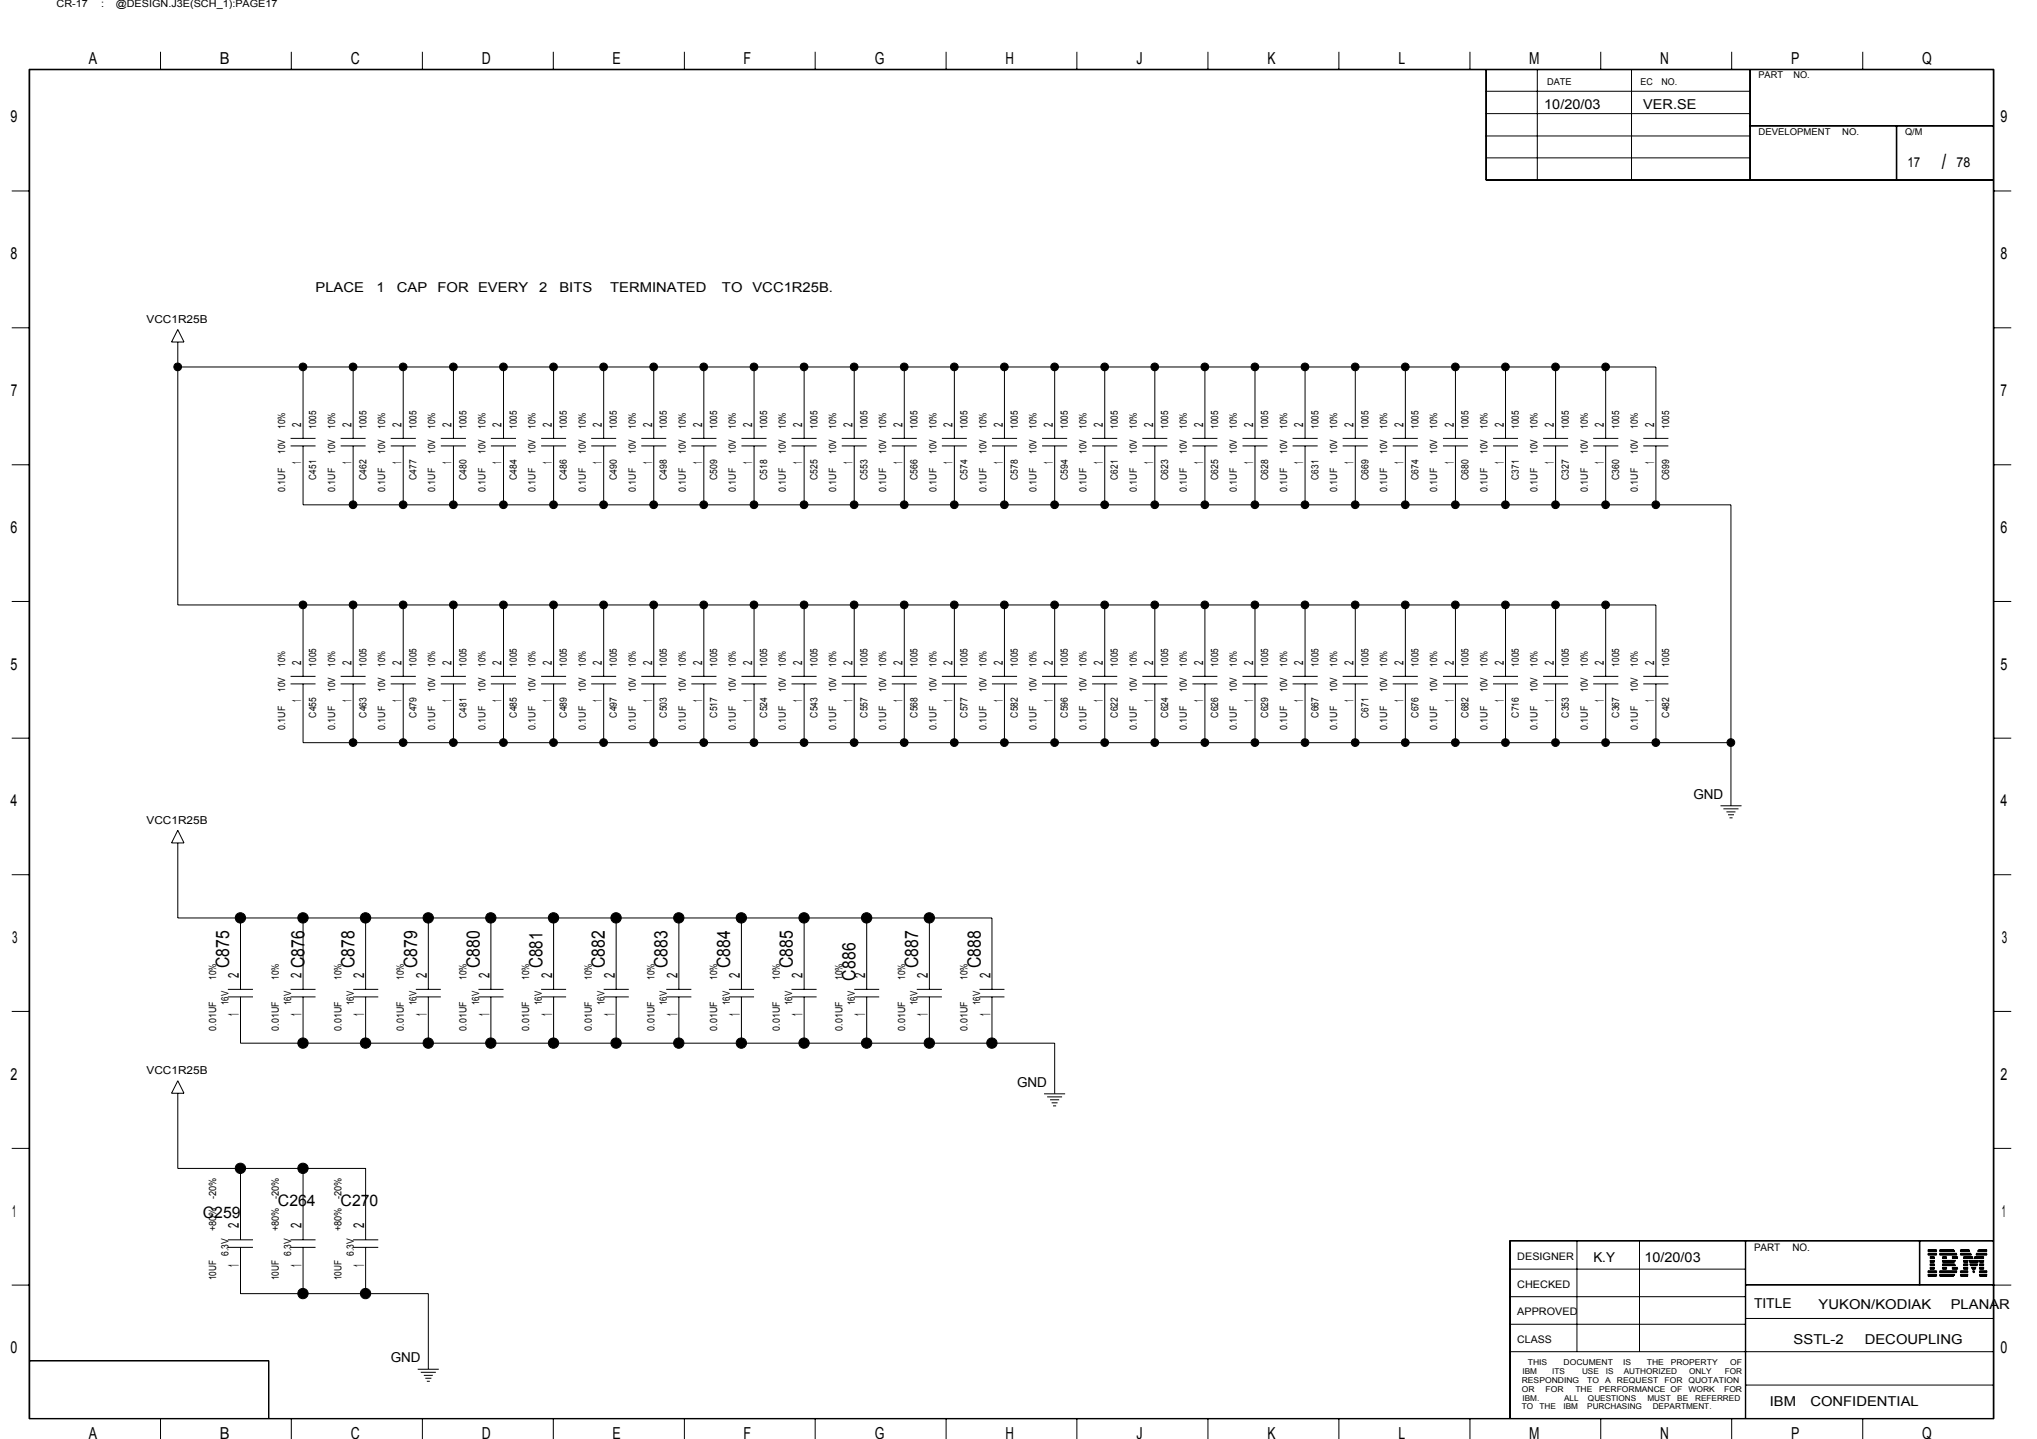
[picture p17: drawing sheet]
<svg xmlns="http://www.w3.org/2000/svg" width="297mm" height="210mm" viewBox="0 0 297 210" stroke-linecap="round" stroke-linejoin="round" font-family="sans-serif">
<defs><g id="words">
<text font-size="3.1" x="283.2" y="24.6">/</text>
<g font-size="2.7">
<text x="33.4" y="141.2" transform="rotate(-90 33.4 141.2)">C875</text>
<text x="44.4" y="141.2" transform="rotate(-90 44.4 141.2)">C876</text>
<text x="51.7" y="141.2" transform="rotate(-90 51.7 141.2)">C878</text>
<text x="60.8" y="141.2" transform="rotate(-90 60.8 141.2)">C879</text>
<text x="70" y="141.2" transform="rotate(-90 70 141.2)">C880</text>
<text x="79.1" y="141.2" transform="rotate(-90 79.1 141.2)">C881</text>
<text x="88.2" y="141.2" transform="rotate(-90 88.2 141.2)">C882</text>
<text x="97.3" y="141.2" transform="rotate(-90 97.3 141.2)">C883</text>
<text x="106.5" y="141.2" transform="rotate(-90 106.5 141.2)">C884</text>
<text x="115.6" y="141.2" transform="rotate(-90 115.6 141.2)">C885</text>
<text x="124.8" y="143" transform="rotate(-90 124.8 143)">C886</text>
<text x="133.9" y="141.2" transform="rotate(-90 133.9 141.2)">C887</text>
<text x="143" y="141.2" transform="rotate(-90 143 141.2)">C888</text>
</g>
<g font-size="2.4">
<text x="13" y="9.4">A</text>
<text x="32" y="9.4">B</text>
<text x="51.2" y="9.4">C</text>
<text x="70.2" y="9.4">D</text>
<text x="89.3" y="9.4">E</text>
<text x="108.4" y="9.4">F</text>
<text x="127.5" y="9.4">G</text>
<text x="146.6" y="9.4">H</text>
<text x="165.7" y="9.4">J</text>
<text x="184.8" y="9.4">K</text>
<text x="203.9" y="9.4">L</text>
<text x="223" y="9.4">M</text>
<text x="242.1" y="9.4">N</text>
<text x="261.2" y="9.4">P</text>
<text x="280.3" y="9.4">Q</text>
<text x="1.5" y="17.9">9</text>
<text x="291.7" y="17.9">9</text>
<text x="1.5" y="37.8">8</text>
<text x="291.7" y="37.8">8</text>
<text x="1.6" y="57.8">7</text>
<text x="291.7" y="57.8">7</text>
<text x="1.5" y="77.7">6</text>
<text x="291.7" y="77.7">6</text>
<text x="1.5" y="97.7">5</text>
<text x="291.7" y="97.7">5</text>
<text x="1.5" y="117.6">4</text>
<text x="291.7" y="117.6">4</text>
<text x="1.8" y="137.5">3</text>
<text x="291.9" y="137.5">3</text>
<text x="1.5" y="157.5">2</text>
<text x="291.7" y="157.5">2</text>
<text x="1.8" y="177.5">1</text>
<text x="291.9" y="177.5">1</text>
<text x="1.5" y="197.4">0</text>
<text x="291.7" y="197.4">0</text>
<text x="13" y="209.9">A</text>
<text x="32" y="209.9">B</text>
<text x="51.2" y="209.9">C</text>
<text x="70.2" y="209.9">D</text>
<text x="89.3" y="209.9">E</text>
<text x="108.4" y="209.9">F</text>
<text x="127.5" y="209.9">G</text>
<text x="146.6" y="209.9">H</text>
<text x="165.7" y="209.9">J</text>
<text x="184.8" y="209.9">K</text>
<text x="203.9" y="209.9">L</text>
<text x="223" y="209.9">M</text>
<text x="242.1" y="209.9">N</text>
<text x="261.2" y="209.9">P</text>
<text x="280.3" y="209.9">Q</text>
</g>
<g font-size="2.3">
<text x="29.6" y="177.7">C259</text>
<text x="40.5" y="175.9">C264</text>
<text x="49.7" y="175.9">C270</text>
</g>
<g font-size="2.2">
<text x="34.8" y="142.7" transform="rotate(-90 34.8 142.7)">2</text>
<text x="44" y="142.7" transform="rotate(-90 44 142.7)">2</text>
<text x="53.1" y="142.7" transform="rotate(-90 53.1 142.7)">2</text>
<text x="62.2" y="142.7" transform="rotate(-90 62.2 142.7)">2</text>
<text x="71.4" y="142.7" transform="rotate(-90 71.4 142.7)">2</text>
<text x="80.5" y="142.7" transform="rotate(-90 80.5 142.7)">2</text>
<text x="89.6" y="142.7" transform="rotate(-90 89.6 142.7)">2</text>
<text x="98.8" y="142.7" transform="rotate(-90 98.8 142.7)">2</text>
<text x="107.9" y="142.7" transform="rotate(-90 107.9 142.7)">2</text>
<text x="117" y="142.7" transform="rotate(-90 117 142.7)">2</text>
<text x="126.2" y="142.7" transform="rotate(-90 126.2 142.7)">2</text>
<text x="135.3" y="142.7" transform="rotate(-90 135.3 142.7)">2</text>
<text x="144.4" y="142.7" transform="rotate(-90 144.4 142.7)">2</text>
<text x="34.8" y="148.3" transform="rotate(-90 34.8 148.3)">1</text>
<text x="44" y="148.3" transform="rotate(-90 44 148.3)">1</text>
<text x="53.1" y="148.3" transform="rotate(-90 53.1 148.3)">1</text>
<text x="62.2" y="148.3" transform="rotate(-90 62.2 148.3)">1</text>
<text x="71.4" y="148.3" transform="rotate(-90 71.4 148.3)">1</text>
<text x="80.5" y="148.3" transform="rotate(-90 80.5 148.3)">1</text>
<text x="89.6" y="148.3" transform="rotate(-90 89.6 148.3)">1</text>
<text x="98.8" y="148.3" transform="rotate(-90 98.8 148.3)">1</text>
<text x="107.9" y="148.3" transform="rotate(-90 107.9 148.3)">1</text>
<text x="117" y="148.3" transform="rotate(-90 117 148.3)">1</text>
<text x="126.2" y="148.3" transform="rotate(-90 126.2 148.3)">1</text>
<text x="135.3" y="148.3" transform="rotate(-90 135.3 148.3)">1</text>
<text x="144.4" y="148.3" transform="rotate(-90 144.4 148.3)">1</text>
<text x="34.8" y="179.2" transform="rotate(-90 34.8 179.2)">2</text>
<text x="44" y="179.2" transform="rotate(-90 44 179.2)">2</text>
<text x="53.1" y="179.2" transform="rotate(-90 53.1 179.2)">2</text>
<text x="34.8" y="184.8" transform="rotate(-90 34.8 184.8)">1</text>
<text x="44" y="184.8" transform="rotate(-90 44 184.8)">1</text>
<text x="53.1" y="184.8" transform="rotate(-90 53.1 184.8)">1</text>
</g>
<g font-size="2">
<text x="225.2" y="15.9">10/20/03</text>
<text x="239.6" y="15.9">VER.SE</text>
<text x="278.1" y="24.3">17</text>
<text x="285.3" y="24.3">78</text>
<text x="46" y="42.6">PLACE</text>
<text x="54.9" y="42.6">1</text>
<text x="57.9" y="42.6">CAP</text>
<text x="63.8" y="42.6">FOR EVERY</text>
<text x="78.6" y="42.6">2</text>
<text x="81.6" y="42.6">BITS</text>
<text x="89" y="42.6">TERMINATED</text>
<text x="105.3" y="42.6">TO</text>
<text x="109.7" y="42.6">VCC1R25B.</text>
<text x="246.9" y="116.5">GND</text>
<text x="148.3" y="158.5">GND</text>
<text x="232.3" y="184.1">K.Y</text>
<text x="239.8" y="184.1">10/20/03</text>
<text x="255.8" y="190.8">TITLE</text>
<text x="265.2" y="190.9">YUKON/KODIAK</text>
<text x="284.5" y="190.9">PLANAR</text>
<text x="261.6" y="196">SSTL-2</text>
<text x="271.9" y="196">DECOUPLING</text>
<text x="57" y="198.7">GND</text>
<text x="258.1" y="205.1">IBM</text>
<text x="264" y="205.1">CONFIDENTIAL</text>
</g>
<g font-size="1.8">
<text x="43.9" y="62.3" transform="rotate(-90 43.9 62.3)">2</text>
<text x="51.2" y="62.3" transform="rotate(-90 51.2 62.3)">2</text>
<text x="58.5" y="62.3" transform="rotate(-90 58.5 62.3)">2</text>
<text x="65.8" y="62.3" transform="rotate(-90 65.8 62.3)">2</text>
<text x="73.1" y="62.3" transform="rotate(-90 73.1 62.3)">2</text>
<text x="80.5" y="62.3" transform="rotate(-90 80.5 62.3)">2</text>
<text x="87.8" y="62.3" transform="rotate(-90 87.8 62.3)">2</text>
<text x="95.1" y="62.3" transform="rotate(-90 95.1 62.3)">2</text>
<text x="102.4" y="62.3" transform="rotate(-90 102.4 62.3)">2</text>
<text x="109.7" y="62.3" transform="rotate(-90 109.7 62.3)">2</text>
<text x="117" y="62.3" transform="rotate(-90 117 62.3)">2</text>
<text x="124.3" y="62.3" transform="rotate(-90 124.3 62.3)">2</text>
<text x="131.6" y="62.3" transform="rotate(-90 131.6 62.3)">2</text>
<text x="138.9" y="62.3" transform="rotate(-90 138.9 62.3)">2</text>
<text x="146.2" y="62.3" transform="rotate(-90 146.2 62.3)">2</text>
<text x="153.5" y="62.3" transform="rotate(-90 153.5 62.3)">2</text>
<text x="160.8" y="62.3" transform="rotate(-90 160.8 62.3)">2</text>
<text x="168.1" y="62.3" transform="rotate(-90 168.1 62.3)">2</text>
<text x="175.4" y="62.3" transform="rotate(-90 175.4 62.3)">2</text>
<text x="182.7" y="62.3" transform="rotate(-90 182.7 62.3)">2</text>
<text x="190.1" y="62.3" transform="rotate(-90 190.1 62.3)">2</text>
<text x="197.4" y="62.3" transform="rotate(-90 197.4 62.3)">2</text>
<text x="204.7" y="62.3" transform="rotate(-90 204.7 62.3)">2</text>
<text x="212" y="62.3" transform="rotate(-90 212 62.3)">2</text>
<text x="219.3" y="62.3" transform="rotate(-90 219.3 62.3)">2</text>
<text x="226.6" y="62.3" transform="rotate(-90 226.6 62.3)">2</text>
<text x="233.9" y="62.3" transform="rotate(-90 233.9 62.3)">2</text>
<text x="241.2" y="62.3" transform="rotate(-90 241.2 62.3)">2</text>
<text x="43.9" y="67.7" transform="rotate(-90 43.9 67.7)">1</text>
<text x="51.2" y="67.7" transform="rotate(-90 51.2 67.7)">1</text>
<text x="58.5" y="67.7" transform="rotate(-90 58.5 67.7)">1</text>
<text x="65.8" y="67.7" transform="rotate(-90 65.8 67.7)">1</text>
<text x="73.1" y="67.7" transform="rotate(-90 73.1 67.7)">1</text>
<text x="80.5" y="67.7" transform="rotate(-90 80.5 67.7)">1</text>
<text x="87.8" y="67.7" transform="rotate(-90 87.8 67.7)">1</text>
<text x="95.1" y="67.7" transform="rotate(-90 95.1 67.7)">1</text>
<text x="102.4" y="67.7" transform="rotate(-90 102.4 67.7)">1</text>
<text x="109.7" y="67.7" transform="rotate(-90 109.7 67.7)">1</text>
<text x="117" y="67.7" transform="rotate(-90 117 67.7)">1</text>
<text x="124.3" y="67.7" transform="rotate(-90 124.3 67.7)">1</text>
<text x="131.6" y="67.7" transform="rotate(-90 131.6 67.7)">1</text>
<text x="138.9" y="67.7" transform="rotate(-90 138.9 67.7)">1</text>
<text x="146.2" y="67.7" transform="rotate(-90 146.2 67.7)">1</text>
<text x="153.5" y="67.7" transform="rotate(-90 153.5 67.7)">1</text>
<text x="160.8" y="67.7" transform="rotate(-90 160.8 67.7)">1</text>
<text x="168.1" y="67.7" transform="rotate(-90 168.1 67.7)">1</text>
<text x="175.4" y="67.7" transform="rotate(-90 175.4 67.7)">1</text>
<text x="182.7" y="67.7" transform="rotate(-90 182.7 67.7)">1</text>
<text x="190.1" y="67.7" transform="rotate(-90 190.1 67.7)">1</text>
<text x="197.4" y="67.7" transform="rotate(-90 197.4 67.7)">1</text>
<text x="204.7" y="67.7" transform="rotate(-90 204.7 67.7)">1</text>
<text x="212" y="67.7" transform="rotate(-90 212 67.7)">1</text>
<text x="219.3" y="67.7" transform="rotate(-90 219.3 67.7)">1</text>
<text x="226.6" y="67.7" transform="rotate(-90 226.6 67.7)">1</text>
<text x="233.9" y="67.7" transform="rotate(-90 233.9 67.7)">1</text>
<text x="241.2" y="67.7" transform="rotate(-90 241.2 67.7)">1</text>
<text x="43.9" y="97" transform="rotate(-90 43.9 97)">2</text>
<text x="51.2" y="97" transform="rotate(-90 51.2 97)">2</text>
<text x="58.5" y="97" transform="rotate(-90 58.5 97)">2</text>
<text x="65.8" y="97" transform="rotate(-90 65.8 97)">2</text>
<text x="73.1" y="97" transform="rotate(-90 73.1 97)">2</text>
<text x="80.5" y="97" transform="rotate(-90 80.5 97)">2</text>
<text x="87.8" y="97" transform="rotate(-90 87.8 97)">2</text>
<text x="95.1" y="97" transform="rotate(-90 95.1 97)">2</text>
<text x="102.4" y="97" transform="rotate(-90 102.4 97)">2</text>
<text x="109.7" y="97" transform="rotate(-90 109.7 97)">2</text>
<text x="117" y="97" transform="rotate(-90 117 97)">2</text>
<text x="124.3" y="97" transform="rotate(-90 124.3 97)">2</text>
<text x="131.6" y="97" transform="rotate(-90 131.6 97)">2</text>
<text x="138.9" y="97" transform="rotate(-90 138.9 97)">2</text>
<text x="146.2" y="97" transform="rotate(-90 146.2 97)">2</text>
<text x="153.5" y="97" transform="rotate(-90 153.5 97)">2</text>
<text x="160.8" y="97" transform="rotate(-90 160.8 97)">2</text>
<text x="168.1" y="97" transform="rotate(-90 168.1 97)">2</text>
<text x="175.4" y="97" transform="rotate(-90 175.4 97)">2</text>
<text x="182.7" y="97" transform="rotate(-90 182.7 97)">2</text>
<text x="190.1" y="97" transform="rotate(-90 190.1 97)">2</text>
<text x="197.4" y="97" transform="rotate(-90 197.4 97)">2</text>
<text x="204.7" y="97" transform="rotate(-90 204.7 97)">2</text>
<text x="212" y="97" transform="rotate(-90 212 97)">2</text>
<text x="219.3" y="97" transform="rotate(-90 219.3 97)">2</text>
<text x="226.6" y="97" transform="rotate(-90 226.6 97)">2</text>
<text x="233.9" y="97" transform="rotate(-90 233.9 97)">2</text>
<text x="241.2" y="97" transform="rotate(-90 241.2 97)">2</text>
<text x="43.9" y="102.4" transform="rotate(-90 43.9 102.4)">1</text>
<text x="51.2" y="102.4" transform="rotate(-90 51.2 102.4)">1</text>
<text x="58.5" y="102.4" transform="rotate(-90 58.5 102.4)">1</text>
<text x="65.8" y="102.4" transform="rotate(-90 65.8 102.4)">1</text>
<text x="73.1" y="102.4" transform="rotate(-90 73.1 102.4)">1</text>
<text x="80.5" y="102.4" transform="rotate(-90 80.5 102.4)">1</text>
<text x="87.8" y="102.4" transform="rotate(-90 87.8 102.4)">1</text>
<text x="95.1" y="102.4" transform="rotate(-90 95.1 102.4)">1</text>
<text x="102.4" y="102.4" transform="rotate(-90 102.4 102.4)">1</text>
<text x="109.7" y="102.4" transform="rotate(-90 109.7 102.4)">1</text>
<text x="117" y="102.4" transform="rotate(-90 117 102.4)">1</text>
<text x="124.3" y="102.4" transform="rotate(-90 124.3 102.4)">1</text>
<text x="131.6" y="102.4" transform="rotate(-90 131.6 102.4)">1</text>
<text x="138.9" y="102.4" transform="rotate(-90 138.9 102.4)">1</text>
<text x="146.2" y="102.4" transform="rotate(-90 146.2 102.4)">1</text>
<text x="153.5" y="102.4" transform="rotate(-90 153.5 102.4)">1</text>
<text x="160.8" y="102.4" transform="rotate(-90 160.8 102.4)">1</text>
<text x="168.1" y="102.4" transform="rotate(-90 168.1 102.4)">1</text>
<text x="175.4" y="102.4" transform="rotate(-90 175.4 102.4)">1</text>
<text x="182.7" y="102.4" transform="rotate(-90 182.7 102.4)">1</text>
<text x="190.1" y="102.4" transform="rotate(-90 190.1 102.4)">1</text>
<text x="197.4" y="102.4" transform="rotate(-90 197.4 102.4)">1</text>
<text x="204.7" y="102.4" transform="rotate(-90 204.7 102.4)">1</text>
<text x="212" y="102.4" transform="rotate(-90 212 102.4)">1</text>
<text x="219.3" y="102.4" transform="rotate(-90 219.3 102.4)">1</text>
<text x="226.6" y="102.4" transform="rotate(-90 226.6 102.4)">1</text>
<text x="233.9" y="102.4" transform="rotate(-90 233.9 102.4)">1</text>
<text x="241.2" y="102.4" transform="rotate(-90 241.2 102.4)">1</text>
</g>
<g font-size="1.6">
<text x="21.4" y="47.1">VCC1R25B</text>
<text x="21.4" y="120.2">VCC1R25B</text>
<text x="21.4" y="156.7">VCC1R25B</text>
</g>
<g font-size="1.5">
<text x="8.3" y="1">CR-17</text>
<text x="14.7" y="1">:</text>
<text x="16.9" y="1">@DESIGN.J3E(SCH_1):PAGE17</text>
<text x="41.6" y="62.6" transform="rotate(-90 41.6 62.6)">10%</text>
<text x="46.1" y="62.6" transform="rotate(-90 46.1 62.6)">1005</text>
<text x="48.9" y="62.6" transform="rotate(-90 48.9 62.6)">10%</text>
<text x="53.4" y="62.6" transform="rotate(-90 53.4 62.6)">1005</text>
<text x="56.2" y="62.6" transform="rotate(-90 56.2 62.6)">10%</text>
<text x="60.7" y="62.6" transform="rotate(-90 60.7 62.6)">1005</text>
<text x="63.5" y="62.6" transform="rotate(-90 63.5 62.6)">10%</text>
<text x="68" y="62.6" transform="rotate(-90 68 62.6)">1005</text>
<text x="70.8" y="62.6" transform="rotate(-90 70.8 62.6)">10%</text>
<text x="75.3" y="62.6" transform="rotate(-90 75.3 62.6)">1005</text>
<text x="78.1" y="62.6" transform="rotate(-90 78.1 62.6)">10%</text>
<text x="82.7" y="62.6" transform="rotate(-90 82.7 62.6)">1005</text>
<text x="85.4" y="62.6" transform="rotate(-90 85.4 62.6)">10%</text>
<text x="90" y="62.6" transform="rotate(-90 90 62.6)">1005</text>
<text x="92.7" y="62.6" transform="rotate(-90 92.7 62.6)">10%</text>
<text x="97.3" y="62.6" transform="rotate(-90 97.3 62.6)">1005</text>
<text x="100" y="62.6" transform="rotate(-90 100 62.6)">10%</text>
<text x="104.6" y="62.6" transform="rotate(-90 104.6 62.6)">1005</text>
<text x="107.3" y="62.6" transform="rotate(-90 107.3 62.6)">10%</text>
<text x="111.9" y="62.6" transform="rotate(-90 111.9 62.6)">1005</text>
<text x="114.6" y="62.6" transform="rotate(-90 114.6 62.6)">10%</text>
<text x="119.2" y="62.6" transform="rotate(-90 119.2 62.6)">1005</text>
<text x="121.9" y="62.6" transform="rotate(-90 121.9 62.6)">10%</text>
<text x="126.5" y="62.6" transform="rotate(-90 126.5 62.6)">1005</text>
<text x="129.2" y="62.6" transform="rotate(-90 129.2 62.6)">10%</text>
<text x="133.8" y="62.6" transform="rotate(-90 133.8 62.6)">1005</text>
<text x="136.5" y="62.6" transform="rotate(-90 136.5 62.6)">10%</text>
<text x="141.1" y="62.6" transform="rotate(-90 141.1 62.6)">1005</text>
<text x="143.8" y="62.6" transform="rotate(-90 143.8 62.6)">10%</text>
<text x="148.4" y="62.6" transform="rotate(-90 148.4 62.6)">1005</text>
<text x="151.1" y="62.6" transform="rotate(-90 151.1 62.6)">10%</text>
<text x="155.7" y="62.6" transform="rotate(-90 155.7 62.6)">1005</text>
<text x="158.5" y="62.6" transform="rotate(-90 158.5 62.6)">10%</text>
<text x="163" y="62.6" transform="rotate(-90 163 62.6)">1005</text>
<text x="165.8" y="62.6" transform="rotate(-90 165.8 62.6)">10%</text>
<text x="170.3" y="62.6" transform="rotate(-90 170.3 62.6)">1005</text>
<text x="173.1" y="62.6" transform="rotate(-90 173.1 62.6)">10%</text>
<text x="177.6" y="62.6" transform="rotate(-90 177.6 62.6)">1005</text>
<text x="180.4" y="62.6" transform="rotate(-90 180.4 62.6)">10%</text>
<text x="184.9" y="62.6" transform="rotate(-90 184.9 62.6)">1005</text>
<text x="187.7" y="62.6" transform="rotate(-90 187.7 62.6)">10%</text>
<text x="192.3" y="62.6" transform="rotate(-90 192.3 62.6)">1005</text>
<text x="195" y="62.6" transform="rotate(-90 195 62.6)">10%</text>
<text x="199.6" y="62.6" transform="rotate(-90 199.6 62.6)">1005</text>
<text x="202.3" y="62.6" transform="rotate(-90 202.3 62.6)">10%</text>
<text x="206.9" y="62.6" transform="rotate(-90 206.9 62.6)">1005</text>
<text x="209.6" y="62.6" transform="rotate(-90 209.6 62.6)">10%</text>
<text x="214.2" y="62.6" transform="rotate(-90 214.2 62.6)">1005</text>
<text x="216.9" y="62.6" transform="rotate(-90 216.9 62.6)">10%</text>
<text x="221.5" y="62.6" transform="rotate(-90 221.5 62.6)">1005</text>
<text x="224.2" y="62.6" transform="rotate(-90 224.2 62.6)">10%</text>
<text x="228.8" y="62.6" transform="rotate(-90 228.8 62.6)">1005</text>
<text x="231.5" y="62.6" transform="rotate(-90 231.5 62.6)">10%</text>
<text x="236.1" y="62.6" transform="rotate(-90 236.1 62.6)">1005</text>
<text x="238.8" y="62.6" transform="rotate(-90 238.8 62.6)">10%</text>
<text x="243.4" y="62.6" transform="rotate(-90 243.4 62.6)">1005</text>
<text x="41.6" y="71.8" transform="rotate(-90 41.6 71.8)">0.1UF</text>
<text x="41.6" y="66.2" transform="rotate(-90 41.6 66.2)">10V</text>
<text x="46.1" y="70" transform="rotate(-90 46.1 70)">C451</text>
<text x="48.9" y="71.8" transform="rotate(-90 48.9 71.8)">0.1UF</text>
<text x="48.9" y="66.2" transform="rotate(-90 48.9 66.2)">10V</text>
<text x="53.4" y="70" transform="rotate(-90 53.4 70)">C462</text>
<text x="56.2" y="71.8" transform="rotate(-90 56.2 71.8)">0.1UF</text>
<text x="56.2" y="66.2" transform="rotate(-90 56.2 66.2)">10V</text>
<text x="60.7" y="70" transform="rotate(-90 60.7 70)">C477</text>
<text x="63.5" y="71.8" transform="rotate(-90 63.5 71.8)">0.1UF</text>
<text x="63.5" y="66.2" transform="rotate(-90 63.5 66.2)">10V</text>
<text x="68" y="70" transform="rotate(-90 68 70)">C480</text>
<text x="70.8" y="71.8" transform="rotate(-90 70.8 71.8)">0.1UF</text>
<text x="70.8" y="66.2" transform="rotate(-90 70.8 66.2)">10V</text>
<text x="75.3" y="70" transform="rotate(-90 75.3 70)">C484</text>
<text x="78.1" y="71.8" transform="rotate(-90 78.1 71.8)">0.1UF</text>
<text x="78.1" y="66.2" transform="rotate(-90 78.1 66.2)">10V</text>
<text x="82.7" y="70" transform="rotate(-90 82.7 70)">C486</text>
<text x="85.4" y="71.8" transform="rotate(-90 85.4 71.8)">0.1UF</text>
<text x="85.4" y="66.2" transform="rotate(-90 85.4 66.2)">10V</text>
<text x="90" y="70" transform="rotate(-90 90 70)">C490</text>
<text x="92.7" y="71.8" transform="rotate(-90 92.7 71.8)">0.1UF</text>
<text x="92.7" y="66.2" transform="rotate(-90 92.7 66.2)">10V</text>
<text x="97.3" y="70" transform="rotate(-90 97.3 70)">C498</text>
<text x="100" y="71.8" transform="rotate(-90 100 71.8)">0.1UF</text>
<text x="100" y="66.2" transform="rotate(-90 100 66.2)">10V</text>
<text x="104.6" y="70" transform="rotate(-90 104.6 70)">C509</text>
<text x="107.3" y="71.8" transform="rotate(-90 107.3 71.8)">0.1UF</text>
<text x="107.3" y="66.2" transform="rotate(-90 107.3 66.2)">10V</text>
<text x="111.9" y="70" transform="rotate(-90 111.9 70)">C518</text>
<text x="114.6" y="71.8" transform="rotate(-90 114.6 71.8)">0.1UF</text>
<text x="114.6" y="66.2" transform="rotate(-90 114.6 66.2)">10V</text>
<text x="119.2" y="70" transform="rotate(-90 119.2 70)">C525</text>
<text x="121.9" y="71.8" transform="rotate(-90 121.9 71.8)">0.1UF</text>
<text x="121.9" y="66.2" transform="rotate(-90 121.9 66.2)">10V</text>
<text x="126.5" y="70" transform="rotate(-90 126.5 70)">C553</text>
<text x="129.2" y="71.8" transform="rotate(-90 129.2 71.8)">0.1UF</text>
<text x="129.2" y="66.2" transform="rotate(-90 129.2 66.2)">10V</text>
<text x="133.8" y="70" transform="rotate(-90 133.8 70)">C566</text>
<text x="136.5" y="71.8" transform="rotate(-90 136.5 71.8)">0.1UF</text>
<text x="136.5" y="66.2" transform="rotate(-90 136.5 66.2)">10V</text>
<text x="141.1" y="70" transform="rotate(-90 141.1 70)">C574</text>
<text x="143.8" y="71.8" transform="rotate(-90 143.8 71.8)">0.1UF</text>
<text x="143.8" y="66.2" transform="rotate(-90 143.8 66.2)">10V</text>
<text x="148.4" y="70" transform="rotate(-90 148.4 70)">C578</text>
<text x="151.1" y="71.8" transform="rotate(-90 151.1 71.8)">0.1UF</text>
<text x="151.1" y="66.2" transform="rotate(-90 151.1 66.2)">10V</text>
<text x="155.7" y="70" transform="rotate(-90 155.7 70)">C594</text>
<text x="158.5" y="71.8" transform="rotate(-90 158.5 71.8)">0.1UF</text>
<text x="158.5" y="66.2" transform="rotate(-90 158.5 66.2)">10V</text>
<text x="163" y="70" transform="rotate(-90 163 70)">C621</text>
<text x="165.8" y="71.8" transform="rotate(-90 165.8 71.8)">0.1UF</text>
<text x="165.8" y="66.2" transform="rotate(-90 165.8 66.2)">10V</text>
<text x="170.3" y="70" transform="rotate(-90 170.3 70)">C623</text>
<text x="173.1" y="71.8" transform="rotate(-90 173.1 71.8)">0.1UF</text>
<text x="173.1" y="66.2" transform="rotate(-90 173.1 66.2)">10V</text>
<text x="177.6" y="70" transform="rotate(-90 177.6 70)">C625</text>
<text x="180.4" y="71.8" transform="rotate(-90 180.4 71.8)">0.1UF</text>
<text x="180.4" y="66.2" transform="rotate(-90 180.4 66.2)">10V</text>
<text x="184.9" y="70" transform="rotate(-90 184.9 70)">C628</text>
<text x="187.7" y="71.8" transform="rotate(-90 187.7 71.8)">0.1UF</text>
<text x="187.7" y="66.2" transform="rotate(-90 187.7 66.2)">10V</text>
<text x="192.3" y="70" transform="rotate(-90 192.3 70)">C631</text>
<text x="195" y="71.8" transform="rotate(-90 195 71.8)">0.1UF</text>
<text x="195" y="66.2" transform="rotate(-90 195 66.2)">10V</text>
<text x="199.6" y="70" transform="rotate(-90 199.6 70)">C669</text>
<text x="202.3" y="71.8" transform="rotate(-90 202.3 71.8)">0.1UF</text>
<text x="202.3" y="66.2" transform="rotate(-90 202.3 66.2)">10V</text>
<text x="206.9" y="70" transform="rotate(-90 206.9 70)">C674</text>
<text x="209.6" y="71.8" transform="rotate(-90 209.6 71.8)">0.1UF</text>
<text x="209.6" y="66.2" transform="rotate(-90 209.6 66.2)">10V</text>
<text x="214.2" y="70" transform="rotate(-90 214.2 70)">C680</text>
<text x="216.9" y="71.8" transform="rotate(-90 216.9 71.8)">0.1UF</text>
<text x="216.9" y="66.2" transform="rotate(-90 216.9 66.2)">10V</text>
<text x="221.5" y="70" transform="rotate(-90 221.5 70)">C371</text>
<text x="224.2" y="71.8" transform="rotate(-90 224.2 71.8)">0.1UF</text>
<text x="224.2" y="66.2" transform="rotate(-90 224.2 66.2)">10V</text>
<text x="228.8" y="70" transform="rotate(-90 228.8 70)">C327</text>
<text x="231.5" y="71.8" transform="rotate(-90 231.5 71.8)">0.1UF</text>
<text x="231.5" y="66.2" transform="rotate(-90 231.5 66.2)">10V</text>
<text x="236.1" y="70" transform="rotate(-90 236.1 70)">C360</text>
<text x="238.8" y="66.2" transform="rotate(-90 238.8 66.2)">10V</text>
<text x="238.8" y="71.8" transform="rotate(-90 238.8 71.8)">0.1UF</text>
<text x="243.4" y="70" transform="rotate(-90 243.4 70)">C699</text>
<text x="41.6" y="97.3" transform="rotate(-90 41.6 97.3)">10%</text>
<text x="41.6" y="100.9" transform="rotate(-90 41.6 100.9)">10V</text>
<text x="46.1" y="97.3" transform="rotate(-90 46.1 97.3)">1005</text>
<text x="48.9" y="97.3" transform="rotate(-90 48.9 97.3)">10%</text>
<text x="48.9" y="100.9" transform="rotate(-90 48.9 100.9)">10V</text>
<text x="53.4" y="97.3" transform="rotate(-90 53.4 97.3)">1005</text>
<text x="56.2" y="97.3" transform="rotate(-90 56.2 97.3)">10%</text>
<text x="56.2" y="100.9" transform="rotate(-90 56.2 100.9)">10V</text>
<text x="60.7" y="97.3" transform="rotate(-90 60.7 97.3)">1005</text>
<text x="63.5" y="100.9" transform="rotate(-90 63.5 100.9)">10V</text>
<text x="63.5" y="97.3" transform="rotate(-90 63.5 97.3)">10%</text>
<text x="68" y="97.3" transform="rotate(-90 68 97.3)">1005</text>
<text x="70.8" y="100.9" transform="rotate(-90 70.8 100.9)">10V</text>
<text x="70.8" y="97.3" transform="rotate(-90 70.8 97.3)">10%</text>
<text x="75.3" y="97.3" transform="rotate(-90 75.3 97.3)">1005</text>
<text x="78.1" y="97.3" transform="rotate(-90 78.1 97.3)">10%</text>
<text x="78.1" y="100.9" transform="rotate(-90 78.1 100.9)">10V</text>
<text x="82.7" y="97.3" transform="rotate(-90 82.7 97.3)">1005</text>
<text x="85.4" y="100.9" transform="rotate(-90 85.4 100.9)">10V</text>
<text x="85.4" y="97.3" transform="rotate(-90 85.4 97.3)">10%</text>
<text x="90" y="97.3" transform="rotate(-90 90 97.3)">1005</text>
<text x="92.7" y="100.9" transform="rotate(-90 92.7 100.9)">10V</text>
<text x="92.7" y="97.3" transform="rotate(-90 92.7 97.3)">10%</text>
<text x="97.3" y="97.3" transform="rotate(-90 97.3 97.3)">1005</text>
<text x="100" y="100.9" transform="rotate(-90 100 100.9)">10V</text>
<text x="100" y="97.3" transform="rotate(-90 100 97.3)">10%</text>
<text x="104.6" y="97.3" transform="rotate(-90 104.6 97.3)">1005</text>
<text x="107.3" y="97.3" transform="rotate(-90 107.3 97.3)">10%</text>
<text x="107.3" y="100.9" transform="rotate(-90 107.3 100.9)">10V</text>
<text x="111.9" y="97.3" transform="rotate(-90 111.9 97.3)">1005</text>
<text x="114.6" y="100.9" transform="rotate(-90 114.6 100.9)">10V</text>
<text x="114.6" y="97.3" transform="rotate(-90 114.6 97.3)">10%</text>
<text x="119.2" y="97.3" transform="rotate(-90 119.2 97.3)">1005</text>
<text x="121.9" y="100.9" transform="rotate(-90 121.9 100.9)">10V</text>
<text x="121.9" y="97.3" transform="rotate(-90 121.9 97.3)">10%</text>
<text x="126.5" y="97.3" transform="rotate(-90 126.5 97.3)">1005</text>
<text x="129.2" y="100.9" transform="rotate(-90 129.2 100.9)">10V</text>
<text x="129.2" y="97.3" transform="rotate(-90 129.2 97.3)">10%</text>
<text x="133.8" y="97.3" transform="rotate(-90 133.8 97.3)">1005</text>
<text x="136.5" y="97.3" transform="rotate(-90 136.5 97.3)">10%</text>
<text x="136.5" y="100.9" transform="rotate(-90 136.5 100.9)">10V</text>
<text x="141.1" y="97.3" transform="rotate(-90 141.1 97.3)">1005</text>
<text x="143.8" y="97.3" transform="rotate(-90 143.8 97.3)">10%</text>
<text x="143.8" y="100.9" transform="rotate(-90 143.8 100.9)">10V</text>
<text x="148.4" y="97.3" transform="rotate(-90 148.4 97.3)">1005</text>
<text x="151.1" y="100.9" transform="rotate(-90 151.1 100.9)">10V</text>
<text x="151.1" y="97.3" transform="rotate(-90 151.1 97.3)">10%</text>
<text x="155.7" y="97.3" transform="rotate(-90 155.7 97.3)">1005</text>
<text x="158.5" y="97.3" transform="rotate(-90 158.5 97.3)">10%</text>
<text x="158.5" y="100.9" transform="rotate(-90 158.5 100.9)">10V</text>
<text x="163" y="97.3" transform="rotate(-90 163 97.3)">1005</text>
<text x="165.8" y="100.9" transform="rotate(-90 165.8 100.9)">10V</text>
<text x="165.8" y="97.3" transform="rotate(-90 165.8 97.3)">10%</text>
<text x="170.3" y="97.3" transform="rotate(-90 170.3 97.3)">1005</text>
<text x="173.1" y="97.3" transform="rotate(-90 173.1 97.3)">10%</text>
<text x="173.1" y="100.9" transform="rotate(-90 173.1 100.9)">10V</text>
<text x="177.6" y="97.3" transform="rotate(-90 177.6 97.3)">1005</text>
<text x="180.4" y="100.9" transform="rotate(-90 180.4 100.9)">10V</text>
<text x="180.4" y="97.3" transform="rotate(-90 180.4 97.3)">10%</text>
<text x="184.9" y="97.3" transform="rotate(-90 184.9 97.3)">1005</text>
<text x="187.7" y="97.3" transform="rotate(-90 187.7 97.3)">10%</text>
<text x="187.7" y="100.9" transform="rotate(-90 187.7 100.9)">10V</text>
<text x="192.3" y="97.3" transform="rotate(-90 192.3 97.3)">1005</text>
<text x="195" y="100.9" transform="rotate(-90 195 100.9)">10V</text>
<text x="195" y="97.3" transform="rotate(-90 195 97.3)">10%</text>
<text x="199.6" y="97.3" transform="rotate(-90 199.6 97.3)">1005</text>
<text x="202.3" y="100.9" transform="rotate(-90 202.3 100.9)">10V</text>
<text x="202.3" y="97.3" transform="rotate(-90 202.3 97.3)">10%</text>
<text x="206.9" y="97.3" transform="rotate(-90 206.9 97.3)">1005</text>
<text x="209.6" y="100.9" transform="rotate(-90 209.6 100.9)">10V</text>
<text x="209.6" y="97.3" transform="rotate(-90 209.6 97.3)">10%</text>
<text x="214.2" y="97.3" transform="rotate(-90 214.2 97.3)">1005</text>
<text x="216.9" y="100.9" transform="rotate(-90 216.9 100.9)">10V</text>
<text x="216.9" y="97.3" transform="rotate(-90 216.9 97.3)">10%</text>
<text x="221.5" y="97.3" transform="rotate(-90 221.5 97.3)">1005</text>
<text x="224.2" y="100.9" transform="rotate(-90 224.2 100.9)">10V</text>
<text x="224.2" y="97.3" transform="rotate(-90 224.2 97.3)">10%</text>
<text x="228.8" y="97.3" transform="rotate(-90 228.8 97.3)">1005</text>
<text x="231.5" y="100.9" transform="rotate(-90 231.5 100.9)">10V</text>
<text x="231.5" y="97.3" transform="rotate(-90 231.5 97.3)">10%</text>
<text x="236.1" y="97.3" transform="rotate(-90 236.1 97.3)">1005</text>
<text x="238.8" y="100.9" transform="rotate(-90 238.8 100.9)">10V</text>
<text x="238.8" y="97.3" transform="rotate(-90 238.8 97.3)">10%</text>
<text x="243.4" y="97.3" transform="rotate(-90 243.4 97.3)">1005</text>
<text x="41.6" y="106.5" transform="rotate(-90 41.6 106.5)">0.1UF</text>
<text x="46.1" y="104.7" transform="rotate(-90 46.1 104.7)">C455</text>
<text x="48.9" y="106.5" transform="rotate(-90 48.9 106.5)">0.1UF</text>
<text x="53.4" y="104.7" transform="rotate(-90 53.4 104.7)">C463</text>
<text x="56.2" y="106.5" transform="rotate(-90 56.2 106.5)">0.1UF</text>
<text x="60.7" y="104.7" transform="rotate(-90 60.7 104.7)">C479</text>
<text x="63.5" y="106.5" transform="rotate(-90 63.5 106.5)">0.1UF</text>
<text x="68" y="104.7" transform="rotate(-90 68 104.7)">C481</text>
<text x="70.8" y="106.5" transform="rotate(-90 70.8 106.5)">0.1UF</text>
<text x="75.3" y="104.7" transform="rotate(-90 75.3 104.7)">C485</text>
<text x="78.1" y="106.5" transform="rotate(-90 78.1 106.5)">0.1UF</text>
<text x="82.7" y="104.7" transform="rotate(-90 82.7 104.7)">C489</text>
<text x="85.4" y="106.5" transform="rotate(-90 85.4 106.5)">0.1UF</text>
<text x="90" y="104.7" transform="rotate(-90 90 104.7)">C497</text>
<text x="92.7" y="106.5" transform="rotate(-90 92.7 106.5)">0.1UF</text>
<text x="97.3" y="104.7" transform="rotate(-90 97.3 104.7)">C503</text>
<text x="100" y="106.5" transform="rotate(-90 100 106.5)">0.1UF</text>
<text x="104.6" y="104.7" transform="rotate(-90 104.6 104.7)">C517</text>
<text x="107.3" y="106.5" transform="rotate(-90 107.3 106.5)">0.1UF</text>
<text x="111.9" y="104.7" transform="rotate(-90 111.9 104.7)">C524</text>
<text x="114.6" y="106.5" transform="rotate(-90 114.6 106.5)">0.1UF</text>
<text x="119.2" y="104.7" transform="rotate(-90 119.2 104.7)">C543</text>
<text x="121.9" y="106.5" transform="rotate(-90 121.9 106.5)">0.1UF</text>
<text x="126.5" y="104.7" transform="rotate(-90 126.5 104.7)">C557</text>
<text x="129.2" y="106.5" transform="rotate(-90 129.2 106.5)">0.1UF</text>
<text x="133.8" y="104.7" transform="rotate(-90 133.8 104.7)">C568</text>
<text x="136.5" y="106.5" transform="rotate(-90 136.5 106.5)">0.1UF</text>
<text x="141.1" y="104.7" transform="rotate(-90 141.1 104.7)">C577</text>
<text x="143.8" y="106.5" transform="rotate(-90 143.8 106.5)">0.1UF</text>
<text x="148.4" y="104.7" transform="rotate(-90 148.4 104.7)">C582</text>
<text x="151.1" y="106.5" transform="rotate(-90 151.1 106.5)">0.1UF</text>
<text x="155.7" y="104.7" transform="rotate(-90 155.7 104.7)">C596</text>
<text x="158.5" y="106.5" transform="rotate(-90 158.5 106.5)">0.1UF</text>
<text x="163" y="104.7" transform="rotate(-90 163 104.7)">C622</text>
<text x="165.8" y="106.5" transform="rotate(-90 165.8 106.5)">0.1UF</text>
<text x="170.3" y="104.7" transform="rotate(-90 170.3 104.7)">C624</text>
<text x="173.1" y="106.5" transform="rotate(-90 173.1 106.5)">0.1UF</text>
<text x="177.6" y="104.7" transform="rotate(-90 177.6 104.7)">C626</text>
<text x="180.4" y="106.5" transform="rotate(-90 180.4 106.5)">0.1UF</text>
<text x="184.9" y="104.7" transform="rotate(-90 184.9 104.7)">C629</text>
<text x="187.7" y="106.5" transform="rotate(-90 187.7 106.5)">0.1UF</text>
<text x="192.3" y="104.7" transform="rotate(-90 192.3 104.7)">C667</text>
<text x="195" y="106.5" transform="rotate(-90 195 106.5)">0.1UF</text>
<text x="199.6" y="104.7" transform="rotate(-90 199.6 104.7)">C671</text>
<text x="202.3" y="106.5" transform="rotate(-90 202.3 106.5)">0.1UF</text>
<text x="206.9" y="104.7" transform="rotate(-90 206.9 104.7)">C676</text>
<text x="209.6" y="106.5" transform="rotate(-90 209.6 106.5)">0.1UF</text>
<text x="214.2" y="104.7" transform="rotate(-90 214.2 104.7)">C682</text>
<text x="216.9" y="106.5" transform="rotate(-90 216.9 106.5)">0.1UF</text>
<text x="221.5" y="104.7" transform="rotate(-90 221.5 104.7)">C716</text>
<text x="224.2" y="106.5" transform="rotate(-90 224.2 106.5)">0.1UF</text>
<text x="228.8" y="104.7" transform="rotate(-90 228.8 104.7)">C353</text>
<text x="231.5" y="106.5" transform="rotate(-90 231.5 106.5)">0.1UF</text>
<text x="236.1" y="104.7" transform="rotate(-90 236.1 104.7)">C367</text>
<text x="238.8" y="106.5" transform="rotate(-90 238.8 106.5)">0.1UF</text>
<text x="243.4" y="104.7" transform="rotate(-90 243.4 104.7)">C482</text>
<text x="31.5" y="142.9" transform="rotate(-90 31.5 142.9)">10%</text>
<text x="40.6" y="142.9" transform="rotate(-90 40.6 142.9)">10%</text>
<text x="49.8" y="142.9" transform="rotate(-90 49.8 142.9)">10%</text>
<text x="58.9" y="142.9" transform="rotate(-90 58.9 142.9)">10%</text>
<text x="68" y="142.9" transform="rotate(-90 68 142.9)">10%</text>
<text x="77.2" y="142.9" transform="rotate(-90 77.2 142.9)">10%</text>
<text x="86.3" y="142.9" transform="rotate(-90 86.3 142.9)">10%</text>
<text x="95.4" y="142.9" transform="rotate(-90 95.4 142.9)">10%</text>
<text x="104.6" y="142.9" transform="rotate(-90 104.6 142.9)">10%</text>
<text x="113.7" y="142.9" transform="rotate(-90 113.7 142.9)">10%</text>
<text x="122.8" y="142.9" transform="rotate(-90 122.8 142.9)">10%</text>
<text x="132" y="142.9" transform="rotate(-90 132 142.9)">10%</text>
<text x="141.1" y="142.9" transform="rotate(-90 141.1 142.9)">10%</text>
<text x="33.3" y="146.6" transform="rotate(-90 33.3 146.6)">16V</text>
<text x="42.5" y="146.6" transform="rotate(-90 42.5 146.6)">16V</text>
<text x="51.6" y="146.6" transform="rotate(-90 51.6 146.6)">16V</text>
<text x="60.7" y="146.6" transform="rotate(-90 60.7 146.6)">16V</text>
<text x="69.9" y="146.6" transform="rotate(-90 69.9 146.6)">16V</text>
<text x="79" y="146.6" transform="rotate(-90 79 146.6)">16V</text>
<text x="88.1" y="146.6" transform="rotate(-90 88.1 146.6)">16V</text>
<text x="97.3" y="146.6" transform="rotate(-90 97.3 146.6)">16V</text>
<text x="106.4" y="146.6" transform="rotate(-90 106.4 146.6)">16V</text>
<text x="115.5" y="146.6" transform="rotate(-90 115.5 146.6)">16V</text>
<text x="124.7" y="146.6" transform="rotate(-90 124.7 146.6)">16V</text>
<text x="133.8" y="146.6" transform="rotate(-90 133.8 146.6)">16V</text>
<text x="142.9" y="146.6" transform="rotate(-90 142.9 146.6)">16V</text>
<text x="31.5" y="150.3" transform="rotate(-90 31.5 150.3)">0.01UF</text>
<text x="40.6" y="150.3" transform="rotate(-90 40.6 150.3)">0.01UF</text>
<text x="49.8" y="150.3" transform="rotate(-90 49.8 150.3)">0.01UF</text>
<text x="58.9" y="150.3" transform="rotate(-90 58.9 150.3)">0.01UF</text>
<text x="68" y="150.3" transform="rotate(-90 68 150.3)">0.01UF</text>
<text x="77.2" y="150.3" transform="rotate(-90 77.2 150.3)">0.01UF</text>
<text x="86.3" y="150.3" transform="rotate(-90 86.3 150.3)">0.01UF</text>
<text x="95.4" y="150.3" transform="rotate(-90 95.4 150.3)">0.01UF</text>
<text x="104.6" y="150.3" transform="rotate(-90 104.6 150.3)">0.01UF</text>
<text x="113.7" y="150.3" transform="rotate(-90 113.7 150.3)">0.01UF</text>
<text x="122.8" y="150.3" transform="rotate(-90 122.8 150.3)">0.01UF</text>
<text x="132" y="150.3" transform="rotate(-90 132 150.3)">0.01UF</text>
<text x="141.1" y="150.3" transform="rotate(-90 141.1 150.3)">0.01UF</text>
<text x="31.5" y="179.6" transform="rotate(-90 31.5 179.6)">+80%</text>
<text x="31.5" y="174.9" transform="rotate(-90 31.5 174.9)">-20%</text>
<text x="40.6" y="179.6" transform="rotate(-90 40.6 179.6)">+80%</text>
<text x="40.6" y="174.9" transform="rotate(-90 40.6 174.9)">-20%</text>
<text x="49.8" y="179.6" transform="rotate(-90 49.8 179.6)">+80%</text>
<text x="49.8" y="174.9" transform="rotate(-90 49.8 174.9)">-20%</text>
<text x="33.3" y="183.2" transform="rotate(-90 33.3 183.2)">6.3V</text>
<text x="42.5" y="183.2" transform="rotate(-90 42.5 183.2)">6.3V</text>
<text x="51.6" y="183.2" transform="rotate(-90 51.6 183.2)">6.3V</text>
<text x="221.3" y="183.8">DESIGNER</text>
<text x="255.8" y="182.5">PART</text>
<text x="261.4" y="182.5">NO.</text>
<text x="31.5" y="186.8" transform="rotate(-90 31.5 186.8)">10UF</text>
<text x="40.6" y="186.8" transform="rotate(-90 40.6 186.8)">10UF</text>
<text x="49.8" y="186.8" transform="rotate(-90 49.8 186.8)">10UF</text>
<text x="221.3" y="191.9">APPROVED</text>
<text x="221.3" y="187.8">CHECKED</text>
<text x="221.3" y="195.9">CLASS</text>
</g>
<g font-size="1.4">
<text x="256.4" y="11.4">PART</text>
<text x="261.5" y="11.4">NO.</text>
<text x="225.6" y="12.4">DATE</text>
<text x="239.2" y="12.4">EC</text>
<text x="242.3" y="12.4">NO.</text>
<text x="256.4" y="19.7">DEVELOPMENT</text>
<text x="268.6" y="19.7">NO.</text>
<text x="277.8" y="19.7">Q/M</text>
</g>
<g font-size="1.2">
<text x="221.9" y="203">OR</text>
<text x="221.9" y="201.7">RESPONDING</text>
<text x="222" y="200.4">IBM</text>
<text x="222.8" y="199.1">THIS</text>
<text x="225.4" y="203">FOR</text>
<text x="226.4" y="200.4">ITS</text>
<text x="228" y="199.1">DOCUMENT</text>
<text x="229.7" y="203">THE</text>
<text x="230.7" y="200.4">USE</text>
<text x="231.5" y="201.7">TO</text>
<text x="233.2" y="203">PERFORMANCE OF</text>
<text x="234.1" y="201.7">A</text>
<text x="234.2" y="200.4">IS</text>
<text x="235.8" y="201.7">REQUEST</text>
<text x="236.7" y="199.1">IS</text>
<text x="236.8" y="200.4">AUTHORIZED</text>
<text x="240.2" y="199.1">THE</text>
<text x="242.7" y="201.7">FOR</text>
<text x="243.6" y="199.1">PROPERTY</text>
<text x="246.2" y="203">WORK</text>
<text x="246.2" y="201.7">QUOTATION</text>
<text x="246.3" y="200.4">ONLY</text>
<text x="251.4" y="203">FOR</text>
<text x="251.5" y="200.4">FOR</text>
<text x="252.3" y="199.1">OF</text>
<text x="221.9" y="205.6">TO</text>
<text x="222" y="204.3">IBM.</text>
<text x="224.5" y="205.6">THE</text>
<text x="228" y="205.6">IBM</text>
<text x="228.1" y="204.3">ALL</text>
<text x="231.5" y="205.6">PURCHASING</text>
<text x="231.6" y="204.3">QUESTIONS</text>
<text x="240.2" y="204.3">MUST</text>
<text x="241" y="205.6">DEPARTMENT.</text>
<text x="244.6" y="204.3">BE</text>
<text x="247.2" y="204.3">REFERRED</text>
</g>
</g></defs>
<g fill="none" stroke="#000" stroke-width=".15">
<path d="M4.2 10.1h286.6v196.9h-286.6zM4.3 10.2h286.4v196.7h-286.4zM23.4 7.6v2.5M42.5 7.6v2.5M61.6 7.6v2.5M80.7 7.6v2.5M99.8 7.6v2.5M118.9 7.6v2.5M138 7.6v2.5M157 7.6v2.5M176.1 7.6v2.5M195.2 7.6v2.5"/>
<path d="M214.4 7.6v2.5M216.7 10.1v16.2h74.1M216.7 19.8h38.5M216.7 16.6h38.5M216.7 13.3h38.5M216.7 10.1v16.2M224.2 10.1v16.2M233.4 7.6v2.5M237.9 10.1v16.2M252.5 7.6v2.5M255.2 10.1v16.2M255.2 18.4h35.6"/>
<path d="M255.2 18.3h35.6M271.6 7.6v2.5M276.5 18.4v7.9M276.6 18.4v7.9M1.7 27.9h2.5M216.7 26.2h74.1M216.7 23h38.5M290.8 27.9h2.5M1.7 47.8h2.5M25.9 53.5h215.6v10.4M25.9 49.9v38.3h215.6v10.5M25.9 48.1l.9 1.8h-1.8z"/>
<path d="M44.2 53.5v10.4M51.5 53.5v10.4M58.8 53.5v10.4M66.1 53.5v10.4M73.4 53.5v10.4M80.7 53.5v10.4M88 53.5v10.4M95.3 53.5v10.4M102.6 53.5v10.4M110 53.5v10.4M117.3 53.5v10.4M124.6 53.5v10.4"/>
<path d="M131.9 53.5v10.4M139.2 53.5v10.4M146.5 53.5v10.4M153.8 53.5v10.4M161.1 53.5v10.4M168.4 53.5v10.4M175.7 53.5v10.4M183 53.5v10.4M190.3 53.5v10.4M197.6 53.5v10.4M204.9 53.5v10.4M212.2 53.5v10.4"/>
<path d="M219.5 53.5v10.4M226.8 53.5v10.4M234.1 53.5v10.4M290.8 47.8h2.5M1.7 67.8h2.5M42.4 65h3.6M42.4 63.9h3.6M44.2 65v8.6h208.2v43.9M49.7 65h3.6M49.7 63.9h3.6M51.5 65v8.6M57 65h3.6"/>
<path d="M57 63.9h3.6M58.8 65v8.6M64.3 65h3.6M64.3 63.9h3.6M66.1 65v8.6M71.6 65h3.6M71.6 63.9h3.6M73.4 65v8.6M78.9 65h3.6M78.9 63.9h3.6M80.7 65v8.6M86.2 65h3.6"/>
<path d="M86.2 63.9h3.6M88 65v8.6M93.5 65h3.7M93.5 63.9h3.7M95.3 65v8.6M100.8 65h3.7M100.8 63.9h3.7M102.6 65v8.6M108.1 65h3.7M108.1 63.9h3.7M110 65v8.6M115.4 65h3.7"/>
<path d="M115.4 63.9h3.7M117.3 65v8.6M122.7 65h3.7M122.7 63.9h3.7M124.6 65v8.6M130 65h3.7M130 63.9h3.7M131.9 65v8.6M137.3 65h3.7M137.3 63.9h3.7M139.2 65v8.6M144.6 65h3.7"/>
<path d="M144.6 63.9h3.7M146.5 65v8.6M152 65h3.6M152 63.9h3.6M153.8 65v8.6M159.3 65h3.6M159.3 63.9h3.6M161.1 65v8.6M166.6 65h3.6M166.6 63.9h3.6M168.4 65v8.6M173.9 65h3.6"/>
<path d="M173.9 63.9h3.6M175.7 65v8.6M181.2 65h3.6M181.2 63.9h3.6M183 65v8.6M188.5 65h3.6M188.5 63.9h3.6M190.3 65v8.6M195.8 65h3.6M195.8 63.9h3.6M197.6 65v8.6M203.1 65h3.7"/>
<path d="M203.1 63.9h3.7M204.9 65v8.6M210.4 65h3.7M210.4 63.9h3.7M212.2 65v8.6M217.7 65h3.7M217.7 63.9h3.7M219.5 65v8.6M225 65h3.7M225 63.9h3.7M226.8 65v8.6M232.3 65h3.7"/>
<path d="M232.3 63.9h3.7M234.1 65v8.6M239.6 65h3.7M239.6 63.9h3.7M241.5 65v8.6M290.8 67.8h2.5M1.7 87.7h2.5M42.4 99.8h3.6M42.4 98.7h3.6M44.2 88.2v10.5M44.2 99.8v8.5h208.2M49.7 99.8h3.6"/>
<path d="M49.7 98.7h3.6M51.5 88.2v10.5M51.5 99.8v8.5M57 99.8h3.6M57 98.7h3.6M58.8 88.2v10.5M58.8 99.8v8.5M64.3 99.8h3.6M64.3 98.7h3.6M66.1 88.2v10.5M66.1 99.8v8.5M71.6 99.8h3.6"/>
<path d="M71.6 98.7h3.6M73.4 88.2v10.5M73.4 99.8v8.5M78.9 99.8h3.6M78.9 98.7h3.6M80.7 88.2v10.5M80.7 99.8v8.5M86.2 99.8h3.6M86.2 98.7h3.6M88 88.2v10.5M88 99.8v8.5M93.5 99.8h3.7"/>
<path d="M93.5 98.7h3.7M95.3 88.2v10.5M95.3 99.8v8.5M100.8 99.8h3.7M100.8 98.7h3.7M102.6 88.2v10.5M102.6 99.8v8.5M108.1 99.8h3.7M108.1 98.7h3.7M110 88.2v10.5M110 99.8v8.5M115.4 99.8h3.7"/>
<path d="M115.4 98.7h3.7M117.3 88.2v10.5M117.3 99.8v8.5M122.7 99.8h3.7M122.7 98.7h3.7M124.6 88.2v10.5M124.6 99.8v8.5M130 99.8h3.7M130 98.7h3.7M131.9 88.2v10.5M131.9 99.8v8.5M137.3 99.8h3.7"/>
<path d="M137.3 98.7h3.7M139.2 88.2v10.5M139.2 99.8v8.5M144.6 99.8h3.7M144.6 98.7h3.7M146.5 88.2v10.5M146.5 99.8v8.5M152 99.8h3.6M152 98.7h3.6M153.8 88.2v10.5M153.8 99.8v8.5M159.3 99.8h3.6"/>
<path d="M159.3 98.7h3.6M161.1 88.2v10.5M161.1 99.8v8.5M166.6 99.8h3.6M166.6 98.7h3.6M168.4 88.2v10.5M168.4 99.8v8.5M173.9 99.8h3.6M173.9 98.7h3.6M175.7 88.2v10.5M175.7 99.8v8.5M181.2 99.8h3.6"/>
<path d="M181.2 98.7h3.6M183 88.2v10.5M183 99.8v8.5M188.5 99.8h3.6M188.5 98.7h3.6M190.3 88.2v10.5M190.3 99.8v8.5M195.8 99.8h3.6M195.8 98.7h3.6M197.6 88.2v10.5M197.6 99.8v8.5M203.1 99.8h3.7"/>
<path d="M203.1 98.7h3.7M204.9 88.2v10.5M204.9 99.8v8.5M210.4 99.8h3.7M210.4 98.7h3.7M212.2 88.2v10.5M212.2 99.8v8.5M217.7 99.8h3.7M217.7 98.7h3.7M219.5 88.2v10.5M219.5 99.8v8.5M225 99.8h3.7"/>
<path d="M225 98.7h3.7M226.8 88.2v10.5M226.8 99.8v8.5M232.3 99.8h3.7M232.3 98.7h3.7M234.1 88.2v10.5M234.1 99.8v8.5M239.6 99.8h3.7M239.6 98.7h3.7M241.5 99.8v8.5M290.8 87.7h2.5M1.7 107.7h2.5"/>
<path d="M250.9 117.5h3.1M251.3 118h2.2M251.8 118.4h1.3M252 118.9h.9M252.2 119.3h.4M290.8 107.7h2.5M1.7 127.6h2.5M25.9 123v10.9h118.7v10.4M25.9 121.1l.9 1.9h-1.8zM35.1 133.9v10.4M44.2 133.9v10.4M53.3 133.9v10.4"/>
<path d="M62.5 133.9v10.4M71.6 133.9v10.4M80.7 133.9v10.4M89.8 133.9v10.4M99 133.9v10.4M108.1 133.9v10.4M117.3 133.9v10.4M126.4 133.9v10.4M135.5 133.9v10.4M290.8 127.6h2.5M1.7 147.5h2.5M25.9 159.5v10.9h27.4v10.4"/>
<path d="M25.9 157.6l.9 1.9h-1.8zM33.2 145.4h3.7M33.2 144.3h3.7M35.1 145.4v6.8h118.7v7.3M42.4 145.4h3.6M42.4 144.3h3.6M44.2 145.4v6.8M51.5 145.4h3.7M51.5 144.3h3.7M53.3 145.4v6.8M60.6 145.4h3.7M60.6 144.3h3.7"/>
<path d="M62.5 145.4v6.8M69.8 145.4h3.6M69.8 144.3h3.6M71.6 145.4v6.8M78.9 145.4h3.6M78.9 144.3h3.6M80.7 145.4v6.8M88 145.4h3.7M88 144.3h3.7M89.8 145.4v6.8M97.2 145.4h3.6M97.2 144.3h3.6"/>
<path d="M99 145.4v6.8M106.3 145.4h3.7M106.3 144.3h3.7M108.1 145.4v6.8M115.4 145.4h3.7M115.4 144.3h3.7M117.3 145.4v6.8M124.6 145.4h3.6M124.6 144.3h3.6M126.4 145.4v6.8M133.7 145.4h3.6M133.7 144.3h3.6"/>
<path d="M135.5 145.4v6.8M142.8 145.4h3.7M142.8 144.3h3.7M144.6 145.4v6.8M152.2 159.6h3.1M152.7 160h2.2M290.8 147.5h2.5M1.7 167.5h2.5M35.1 170.4v10.4M44.2 170.4v10.4M153.1 160.4h1.3M153.3 160.9h.9"/>
<path d="M153.6 161.3h.4M290.8 167.5h2.5M1.7 187.5h2.5M4.2 198.5h35v8.4M4.2 198.5h35M33.2 181.9h3.7M33.2 180.8h3.7M35.1 181.9v6.8h27.4v11M39.2 198.5v8.4M42.4 181.9h3.6M42.4 180.8h3.6M44.2 181.9v6.8"/>
<path d="M51.5 181.9h3.7M51.5 180.8h3.7M53.3 181.9v6.8M60.9 199.7h3.1M220.2 185.1h34.3M220.2 181h70.6M220.2 197.2h70.6M220.2 193.2h34.3M220.2 189.1h34.3M220.2 181v25.9M230 181v16.2M239.1 181v16.2"/>
<path d="M254.5 181v25.9M254.5 192.3h36.3M254.5 187.4h36.3M254.5 187.5h38.8M254.6 181v25.9M279.9 181v6.5M280 181v6.5M281.1 182.3l1.3 .1zM281.1 182.4l1.3 .1zM281.1 182.5l1.3 .1zM281.1 182.8l1.3 .1zM281.1 182.9l1.3 .1z"/>
<path d="M281.1 183l1.3 .1zM281.1 185.4h1.3zM281.1 185.5h1.3v.1h-1.3zM281.1 185.9h1.3v.1h-1.3zM281.1 186.1h1.3zM281.1 185.6h1.3M281.1 186h1.3M281.4 183.3l.7 .1zM281.4 183.5h.7zM281.4 183.6h.7zM281.4 183.9h.7zM281.4 184h.7z"/>
<path d="M281.4 184.1h.7zM281.4 184.4h.7zM281.4 184.5h.7zM281.4 184.6h.7zM281.4 184.9h.7zM281.4 185h.7zM281.4 185.1h.7zM282.8 182.3l2.1 .1zM282.8 186.1h2.1zM282.8 182.4l2.2 .1zM282.8 182.5l2.2 .1zM282.8 182.8l2.5 .1z"/>
<path d="M282.8 182.9l2.5 .1zM282.8 183l2.6 .1zM282.8 185.4h2.6zM282.8 185.6h2.5v-.1h-2.5v.1h2.5h-2.5M282.8 186h2.2v-.1h-2.2v.1h2.2h-2.2M283.2 184.1h1.8zM283.2 184.4h1.8zM283.2 183.9h2zM283.2 184.6h2zM283.2 183.3l.7 .1zM283.2 183.5h.7zM283.2 183.6h.7z"/>
<path d="M283.2 184h1.9zM283.2 184.5h1.9zM283.2 184.9h.7zM283.2 185h.7zM283.2 185.1h.7zM284.7 183.3l.8 .1zM284.7 183.5h.8zM284.7 185h.8zM284.7 185.1h.8zM284.7 183.6h.7zM284.7 184.9h.7zM285.9 185.4h1.1z"/>
<path d="M285.9 185.5h1.1v.1h-1.1zM285.9 185.9h1.1v.1h-1.1zM285.9 186.1h1.1zM285.9 182.3l1.3 .1zM285.9 182.4l1.3 .1zM285.9 182.5l1.3 .1zM285.9 182.8l1.5 .1zM285.9 182.9l1.5 .1zM285.9 183l1.6 .1zM285.9 185.6h1.1M285.9 186h1.1M286.3 183.9h.7z"/>
<path d="M286.3 184h.7zM286.3 184.1h.7zM286.3 184.4h.7zM286.3 184.5h.7zM286.3 184.6h.7zM286.3 184.9h.7zM286.3 185h.7zM286.3 185.1h.7zM286.3 183.6h1.4zM286.3 183.5h1.4zM286.3 183.3l1.4 .1zM287.1 183.9h1.4z"/>
<path d="M287.1 184h1.4zM287.2 184.1h1.3zM287.2 184.4h1.2zM287.3 184.5h1zM287.3 184.6h1zM287.5 184.9h.6zM287.5 185h.6zM287.6 185.1h.5zM287.7 185.4h.2zM287.7 185.5h.2v.1h-.2zM287.7 185.6h.2zM287.9 183.6h1.4z"/>
<path d="M287.9 183.3l1.4 .1zM287.9 183.5h1.4zM288.1 183l1.6 .1zM288.2 182.8l1.5 .1zM288.2 182.9l1.5 .1zM288.4 182.4l1.3 .1zM288.4 182.5l1.3 .1zM288.5 182.3l1.2 .1zM288.6 185.4h1.1zM288.6 185.5h1.1v.1h-1.1zM288.6 185.9h1.1v.1h-1.1zM288.6 186.1h1.1z"/>
<path d="M288.6 183.9h.7zM288.6 184h.7zM288.6 184.1h.7zM288.6 184.4h.7zM288.6 184.5h.7zM288.6 184.6h.7zM288.6 184.9h.7zM288.6 185h.7zM288.6 185.1h.7zM288.6 185.6h1.1M288.6 186h1.1M290.8 181h-70.6v25.9"/>
<path d="M23.4 206.9v3M42.5 206.9v3M61.4 200.2h2.2M61.6 206.9v3M61.8 200.6h1.3M62 201h.9M62.2 201.5h.5M80.7 206.9v3M99.8 206.9v3M118.9 206.9v3M138 206.9v3M157 206.9v3"/>
<path d="M176.1 206.9v3M195.2 206.9v3M214.4 206.9v3M233.4 206.9v3M252.5 206.9v3M254.5 202h36.3M271.6 206.9v3"/>
</g>
<g fill="#000" stroke="#000" stroke-width=".15">
<circle cx="25.9" cy="53.5" r=".57"/>
<circle cx="44.2" cy="53.5" r=".57"/>
<circle cx="51.5" cy="53.5" r=".57"/>
<circle cx="58.8" cy="53.5" r=".57"/>
<circle cx="66.1" cy="53.5" r=".57"/>
<circle cx="73.4" cy="53.5" r=".57"/>
<circle cx="80.7" cy="53.5" r=".57"/>
<circle cx="88" cy="53.5" r=".57"/>
<circle cx="95.3" cy="53.5" r=".57"/>
<circle cx="102.6" cy="53.5" r=".57"/>
<circle cx="109.9" cy="53.5" r=".57"/>
<circle cx="117.2" cy="53.5" r=".57"/>
<circle cx="124.5" cy="53.5" r=".57"/>
<circle cx="131.8" cy="53.5" r=".57"/>
<circle cx="139.2" cy="53.5" r=".57"/>
<circle cx="146.5" cy="53.5" r=".57"/>
<circle cx="153.8" cy="53.5" r=".57"/>
<circle cx="161.1" cy="53.5" r=".57"/>
<circle cx="168.4" cy="53.5" r=".57"/>
<circle cx="175.7" cy="53.5" r=".57"/>
<circle cx="183" cy="53.5" r=".57"/>
<circle cx="190.3" cy="53.5" r=".57"/>
<circle cx="197.6" cy="53.5" r=".57"/>
<circle cx="204.9" cy="53.5" r=".57"/>
<circle cx="212.2" cy="53.5" r=".57"/>
<circle cx="219.5" cy="53.5" r=".57"/>
<circle cx="226.8" cy="53.5" r=".57"/>
<circle cx="234.1" cy="53.5" r=".57"/>
<circle cx="51.5" cy="73.6" r=".57"/>
<circle cx="58.8" cy="73.6" r=".57"/>
<circle cx="66.1" cy="73.6" r=".57"/>
<circle cx="73.4" cy="73.6" r=".57"/>
<circle cx="80.7" cy="73.6" r=".57"/>
<circle cx="88" cy="73.6" r=".57"/>
<circle cx="95.3" cy="73.6" r=".57"/>
<circle cx="102.6" cy="73.6" r=".57"/>
<circle cx="109.9" cy="73.6" r=".57"/>
<circle cx="117.2" cy="73.6" r=".57"/>
<circle cx="124.5" cy="73.6" r=".57"/>
<circle cx="131.8" cy="73.6" r=".57"/>
<circle cx="139.2" cy="73.6" r=".57"/>
<circle cx="146.5" cy="73.6" r=".57"/>
<circle cx="153.8" cy="73.6" r=".57"/>
<circle cx="161.1" cy="73.6" r=".57"/>
<circle cx="168.4" cy="73.6" r=".57"/>
<circle cx="175.7" cy="73.6" r=".57"/>
<circle cx="183" cy="73.6" r=".57"/>
<circle cx="190.3" cy="73.6" r=".57"/>
<circle cx="197.6" cy="73.6" r=".57"/>
<circle cx="204.9" cy="73.6" r=".57"/>
<circle cx="212.2" cy="73.6" r=".57"/>
<circle cx="219.5" cy="73.6" r=".57"/>
<circle cx="226.8" cy="73.6" r=".57"/>
<circle cx="234.1" cy="73.6" r=".57"/>
<circle cx="241.5" cy="73.6" r=".57"/>
<circle cx="44.2" cy="88.2" r=".57"/>
<circle cx="51.5" cy="88.2" r=".57"/>
<circle cx="58.8" cy="88.2" r=".57"/>
<circle cx="66.1" cy="88.2" r=".57"/>
<circle cx="73.4" cy="88.2" r=".57"/>
<circle cx="80.7" cy="88.2" r=".57"/>
<circle cx="88" cy="88.2" r=".57"/>
<circle cx="95.3" cy="88.2" r=".57"/>
<circle cx="102.6" cy="88.2" r=".57"/>
<circle cx="109.9" cy="88.2" r=".57"/>
<circle cx="117.2" cy="88.2" r=".57"/>
<circle cx="124.5" cy="88.2" r=".57"/>
<circle cx="131.8" cy="88.2" r=".57"/>
<circle cx="139.2" cy="88.2" r=".57"/>
<circle cx="146.5" cy="88.2" r=".57"/>
<circle cx="153.8" cy="88.2" r=".57"/>
<circle cx="161.1" cy="88.2" r=".57"/>
<circle cx="168.4" cy="88.2" r=".57"/>
<circle cx="175.7" cy="88.2" r=".57"/>
<circle cx="183" cy="88.2" r=".57"/>
<circle cx="190.3" cy="88.2" r=".57"/>
<circle cx="197.6" cy="88.2" r=".57"/>
<circle cx="204.9" cy="88.2" r=".57"/>
<circle cx="212.2" cy="88.2" r=".57"/>
<circle cx="219.5" cy="88.2" r=".57"/>
<circle cx="226.8" cy="88.2" r=".57"/>
<circle cx="234.1" cy="88.2" r=".57"/>
<circle cx="51.5" cy="108.3" r=".57"/>
<circle cx="58.8" cy="108.3" r=".57"/>
<circle cx="66.1" cy="108.3" r=".57"/>
<circle cx="73.4" cy="108.3" r=".57"/>
<circle cx="80.7" cy="108.3" r=".57"/>
<circle cx="88" cy="108.3" r=".57"/>
<circle cx="95.3" cy="108.3" r=".57"/>
<circle cx="102.6" cy="108.3" r=".57"/>
<circle cx="109.9" cy="108.3" r=".57"/>
<circle cx="117.2" cy="108.3" r=".57"/>
<circle cx="124.5" cy="108.3" r=".57"/>
<circle cx="131.8" cy="108.3" r=".57"/>
<circle cx="139.2" cy="108.3" r=".57"/>
<circle cx="146.5" cy="108.3" r=".57"/>
<circle cx="153.8" cy="108.3" r=".57"/>
<circle cx="161.1" cy="108.3" r=".57"/>
<circle cx="168.4" cy="108.3" r=".57"/>
<circle cx="175.7" cy="108.3" r=".57"/>
<circle cx="183" cy="108.3" r=".57"/>
<circle cx="190.3" cy="108.3" r=".57"/>
<circle cx="197.6" cy="108.3" r=".57"/>
<circle cx="204.9" cy="108.3" r=".57"/>
<circle cx="212.2" cy="108.3" r=".57"/>
<circle cx="219.5" cy="108.3" r=".57"/>
<circle cx="226.8" cy="108.3" r=".57"/>
<circle cx="234.1" cy="108.3" r=".57"/>
<circle cx="241.5" cy="108.3" r=".57"/>
<circle cx="252.4" cy="108.3" r=".57"/>
<circle cx="35.1" cy="133.9" r=".76"/>
<circle cx="44.2" cy="133.9" r=".76"/>
<circle cx="53.3" cy="133.9" r=".76"/>
<circle cx="62.4" cy="133.9" r=".76"/>
<circle cx="71.6" cy="133.9" r=".76"/>
<circle cx="80.7" cy="133.9" r=".76"/>
<circle cx="89.8" cy="133.9" r=".76"/>
<circle cx="99" cy="133.9" r=".76"/>
<circle cx="108.1" cy="133.9" r=".76"/>
<circle cx="117.2" cy="133.9" r=".76"/>
<circle cx="126.4" cy="133.9" r=".76"/>
<circle cx="135.5" cy="133.9" r=".76"/>
<circle cx="44.2" cy="152.2" r=".76"/>
<circle cx="53.3" cy="152.2" r=".76"/>
<circle cx="62.4" cy="152.2" r=".76"/>
<circle cx="71.6" cy="152.2" r=".76"/>
<circle cx="80.7" cy="152.2" r=".76"/>
<circle cx="89.8" cy="152.2" r=".76"/>
<circle cx="99" cy="152.2" r=".76"/>
<circle cx="108.1" cy="152.2" r=".76"/>
<circle cx="117.2" cy="152.2" r=".76"/>
<circle cx="126.4" cy="152.2" r=".76"/>
<circle cx="135.5" cy="152.2" r=".76"/>
<circle cx="144.6" cy="152.2" r=".76"/>
<circle cx="35.1" cy="170.4" r=".76"/>
<circle cx="44.2" cy="170.4" r=".76"/>
<circle cx="44.2" cy="188.7" r=".76"/>
<circle cx="53.3" cy="188.7" r=".76"/>
</g>
<use href="#words"/>
</svg>
